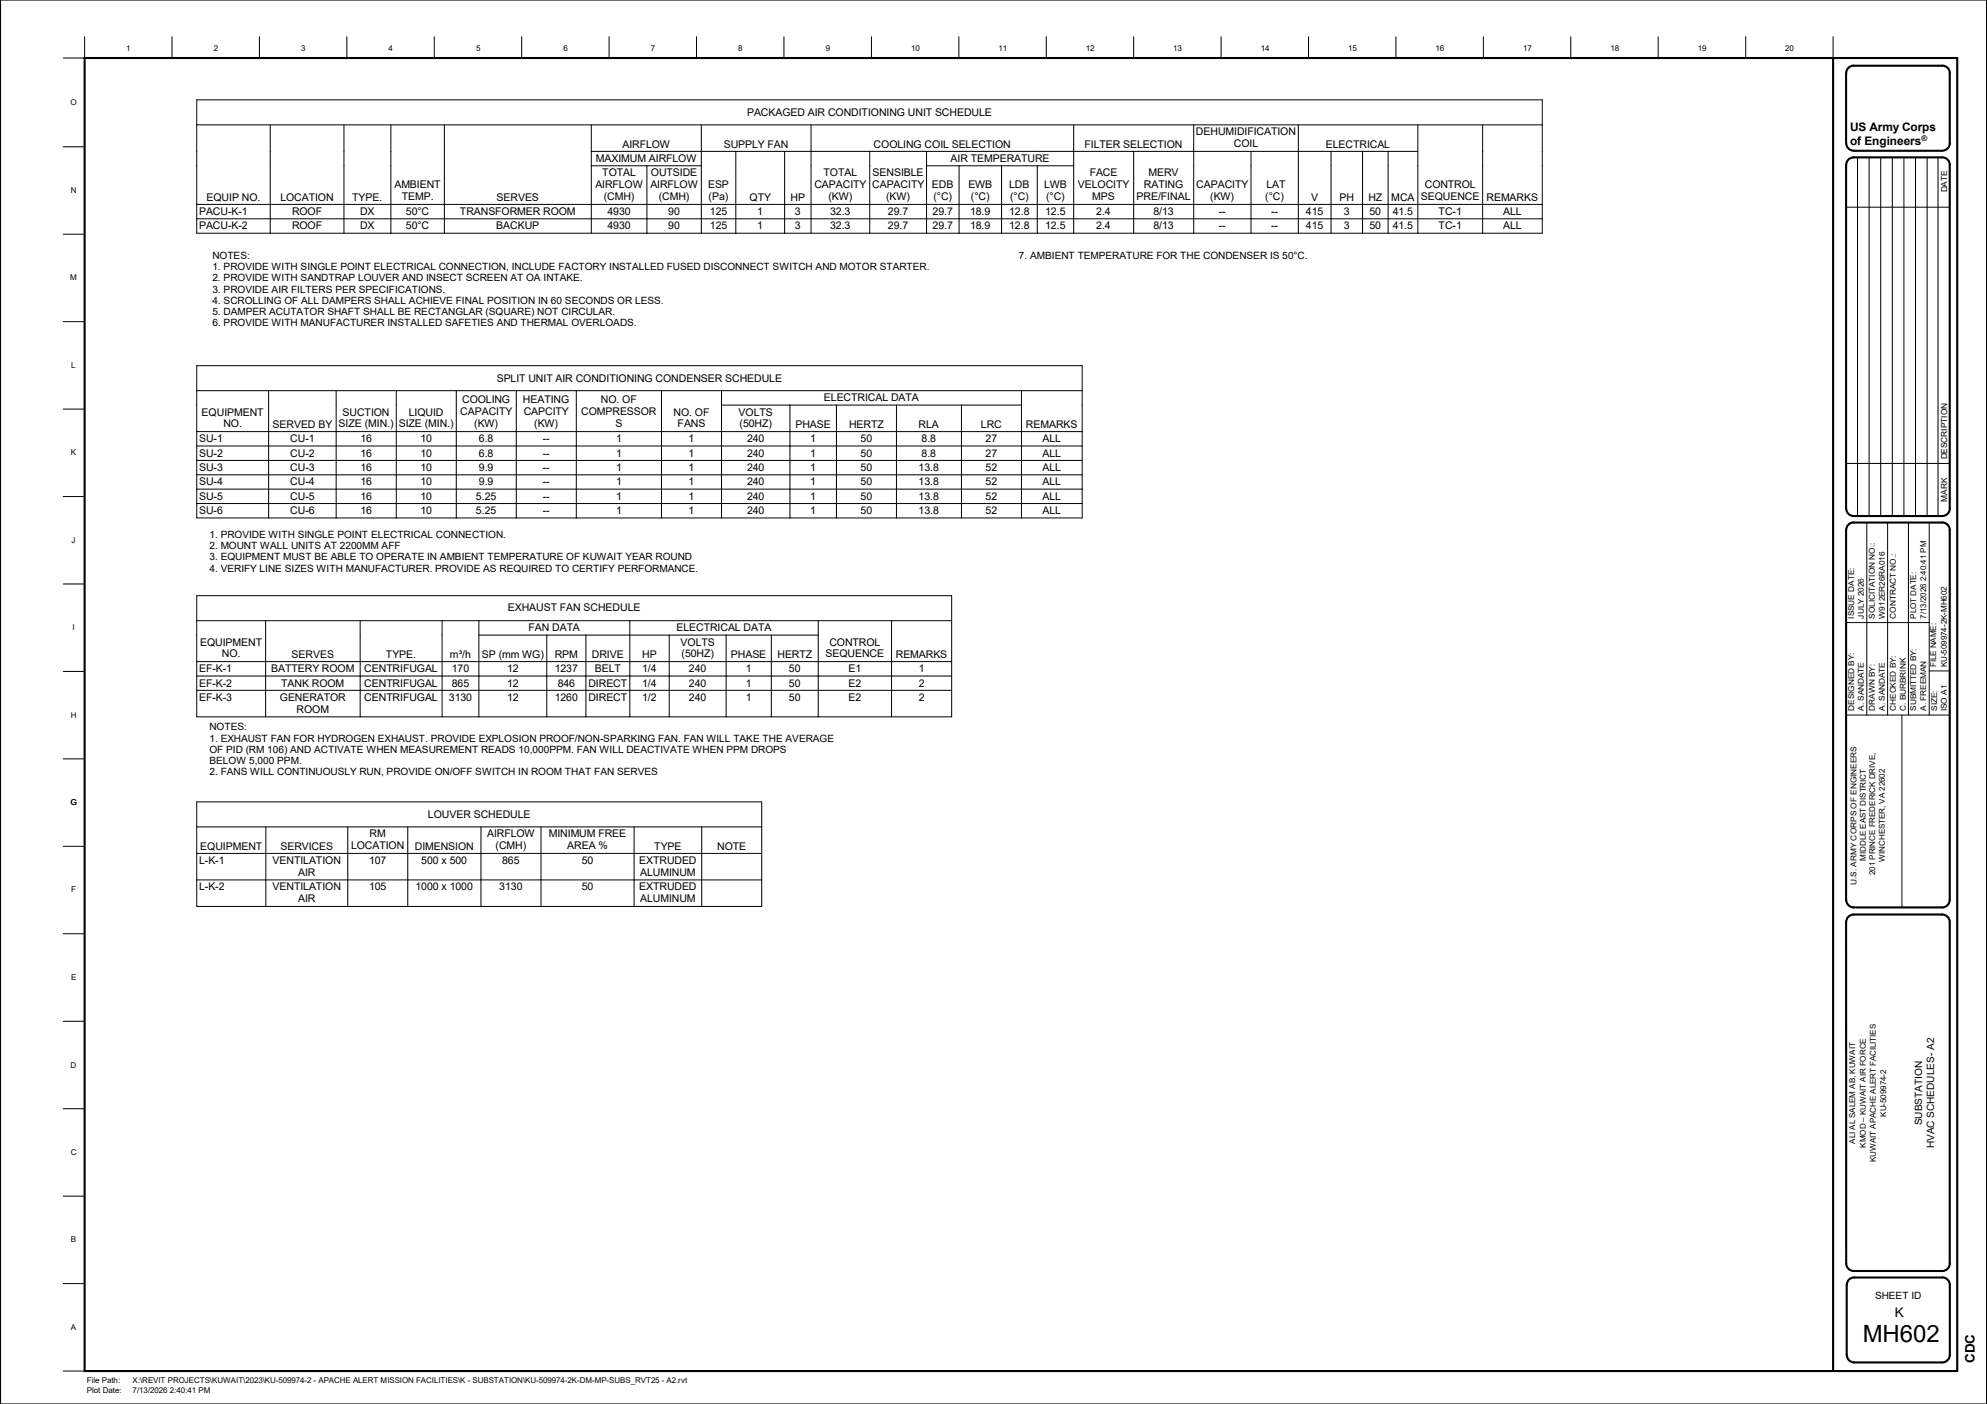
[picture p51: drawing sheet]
<svg xmlns="http://www.w3.org/2000/svg" width="841mm" height="594mm" viewBox="0 0 841 594" stroke-linecap="round" stroke-linejoin="round" font-family="sans-serif">
<defs><g id="words">
<text font-size="10.1" x="788.5" y="567.9">MH602</text>
<g font-size="5.6">
<text x="802" y="557.4">K</text>
<text x="835.9" y="576.7" transform="rotate(-90 835.9 576.7)">CDC</text>
</g>
<g font-size="5">
<text x="783.1" y="55.5">US Army Corps</text>
<text x="783.1" y="61.3">of Engineers</text>
</g>
<g font-size="4.5">
<text x="316.2" y="48.9">PACKAGED AIR CONDITIONING UNIT SCHEDULE</text>
<text x="506.2" y="57.3">DEHUMIDIFICATION</text>
<text x="263.5" y="62.4">AIRFLOW</text>
<text x="306.3" y="62.4">SUPPLY FAN</text>
<text x="369.7" y="62.4">COOLING COIL SELECTION</text>
<text x="459.1" y="62.4">FILTER SELECTION</text>
<text x="522.2" y="62.2">COIL</text>
<text x="561.2" y="62.4">ELECTRICAL</text>
<text x="252.2" y="68.5">MAXIMUM AIRFLOW</text>
<text x="402.3" y="68.5">AIR TEMPERATURE</text>
<text x="254.9" y="74.6">TOTAL</text>
<text x="275.5" y="74.6">OUTSIDE</text>
<text x="348.6" y="74.6">TOTAL</text>
<text x="369.3" y="74.6">SENSIBLE</text>
<text x="461.2" y="74.6">FACE</text>
<text x="486.1" y="74.6">MERV</text>
<text x="166.9" y="79.7">AMBIENT</text>
<text x="252" y="79.5">AIRFLOW</text>
<text x="275.3" y="79.5">AIRFLOW</text>
<text x="299.7" y="79.7">ESP</text>
<text x="344.7" y="79.5">CAPACITY</text>
<text x="369.1" y="79.5">CAPACITY</text>
<text x="394.5" y="79.7">EDB</text>
<text x="409.9" y="79.7">EWB</text>
<text x="427.1" y="79.7">LDB</text>
<text x="441.9" y="79.7">LWB</text>
<text x="456.2" y="79.5">VELOCITY</text>
<text x="484.2" y="79.5">RATING</text>
<text x="506.3" y="79.7">CAPACITY</text>
<text x="536" y="79.7">LAT</text>
<text x="603" y="79.7">CONTROL</text>
<text x="87.4" y="84.9">EQUIP NO.</text>
<text x="118.7" y="84.9">LOCATION</text>
<text x="149.1" y="84.9">TYPE.</text>
<text x="170" y="84.7">TEMP.</text>
<text x="210.2" y="84.9">SERVES</text>
<text x="255.6" y="84.5">(CMH)</text>
<text x="278.8" y="84.5">(CMH)</text>
<text x="299.9" y="84.7">(Pa)</text>
<text x="317.2" y="84.9">QTY</text>
<text x="334.6" y="84.9">HP</text>
<text x="350.6" y="84.5">(KW)</text>
<text x="375.1" y="84.5">(KW)</text>
<text x="395.1" y="84.7">(°C)</text>
<text x="411" y="84.7">(°C)</text>
<text x="427.5" y="84.7">(°C)</text>
<text x="442.8" y="84.7">(°C)</text>
<text x="462.3" y="84.5">MPS</text>
<text x="481.1" y="84.5">PRE/FINAL</text>
<text x="512.3" y="84.7">(KW)</text>
<text x="535.6" y="84.7">(°C)</text>
<text x="554.9" y="84.9">V</text>
<text x="567" y="84.9">PH</text>
<text x="579.2" y="84.9">HZ</text>
<text x="588.9" y="84.9">MCA</text>
<text x="601.4" y="84.7">SEQUENCE</text>
<text x="629.2" y="84.9">REMARKS</text>
<text x="84.2" y="90.9">PACU-K-1</text>
<text x="123.6" y="90.9">ROOF</text>
<text x="152.4" y="90.9">DX</text>
<text x="171.8" y="90.9">50°C</text>
<text x="194.7" y="90.9">TRANSFORMER ROOM</text>
<text x="257.1" y="90.9">4930</text>
<text x="282.9" y="90.9">90</text>
<text x="300.5" y="90.9">125</text>
<text x="320.5" y="90.9">1</text>
<text x="336.5" y="90.9">3</text>
<text x="351.4" y="90.9">32.3</text>
<text x="375.8" y="90.9">29.7</text>
<text x="394.7" y="90.9">29.7</text>
<text x="410.6" y="90.9">18.9</text>
<text x="427.1" y="90.9">12.8</text>
<text x="442.4" y="90.9">12.5</text>
<text x="464" y="90.9">2.4</text>
<text x="488.2" y="90.9">8/13</text>
<text x="515.9" y="90.9">--</text>
<text x="538.1" y="90.9">--</text>
<text x="552.7" y="90.9">415</text>
<text x="568.8" y="90.9">3</text>
<text x="579.7" y="90.9">50</text>
<text x="589.5" y="90.9">41.5</text>
<text x="608.9" y="90.9">TC-1</text>
<text x="636.2" y="90.9">ALL</text>
<text x="84.2" y="97">PACU-K-2</text>
<text x="123.6" y="97">ROOF</text>
<text x="152.4" y="97">DX</text>
<text x="171.8" y="97">50°C</text>
<text x="210.1" y="97">BACKUP</text>
<text x="257.1" y="97">4930</text>
<text x="282.9" y="97">90</text>
<text x="300.5" y="97">125</text>
<text x="320.5" y="97">1</text>
<text x="336.5" y="97">3</text>
<text x="351.4" y="97">32.3</text>
<text x="375.8" y="97">29.7</text>
<text x="394.7" y="97">29.7</text>
<text x="410.6" y="97">18.9</text>
<text x="427.1" y="97">12.8</text>
<text x="442.4" y="97">12.5</text>
<text x="464" y="97">2.4</text>
<text x="488.2" y="97">8/13</text>
<text x="515.9" y="97">--</text>
<text x="538.1" y="97">--</text>
<text x="552.7" y="97">415</text>
<text x="568.8" y="97">3</text>
<text x="579.7" y="97">50</text>
<text x="589.5" y="97">41.5</text>
<text x="608.9" y="97">TC-1</text>
<text x="636.2" y="97">ALL</text>
<text x="210.2" y="161.5">SPLIT UNIT AIR CONDITIONING CONDENSER SCHEDULE</text>
<text x="195.6" y="170.7">COOLING</text>
<text x="221.4" y="170.7">HEATING</text>
<text x="254.3" y="170.7">NO. OF</text>
<text x="348.7" y="169.8">ELECTRICAL DATA</text>
<text x="85.3" y="175.9">EQUIPMENT</text>
<text x="145" y="175.9">SUCTION</text>
<text x="173" y="175.9">LIQUID</text>
<text x="194.8" y="175.7">CAPACITY</text>
<text x="221.7" y="175.7">CAPCITY</text>
<text x="246" y="175.7">COMPRESSOR</text>
<text x="285.1" y="175.9">NO. OF</text>
<text x="312.6" y="175.9">VOLTS</text>
<text x="94.5" y="180.8">NO.</text>
<text x="115.4" y="181">SERVED BY</text>
<text x="143.3" y="180.8">SIZE (MIN.)</text>
<text x="168.7" y="180.8">SIZE (MIN.)</text>
<text x="200.7" y="180.7">(KW)</text>
<text x="226.1" y="180.7">(KW)</text>
<text x="260.5" y="180.7">S</text>
<text x="286.8" y="180.8">FANS</text>
<text x="313" y="180.8">(50HZ)</text>
<text x="336.7" y="181">PHASE</text>
<text x="359.4" y="181">HERTZ</text>
<text x="388.8" y="181">RLA</text>
<text x="415.2" y="181">LRC</text>
<text x="434.3" y="181">REMARKS</text>
<text x="84.2" y="187.1">SU-1</text>
<text x="122.9" y="187.1">CU-1</text>
<text x="152.5" y="187.1">16</text>
<text x="177.9" y="187.1">10</text>
<text x="202.7" y="187.1">6.8</text>
<text x="229.7" y="187.1">--</text>
<text x="260.7" y="187.1">1</text>
<text x="291.5" y="187.1">1</text>
<text x="316.2" y="187.1">240</text>
<text x="342.9" y="187.1">1</text>
<text x="364.3" y="187.1">50</text>
<text x="390.1" y="187.1">8.8</text>
<text x="417.2" y="187.1">27</text>
<text x="441.2" y="187.1">ALL</text>
<text x="84.2" y="193.2">SU-2</text>
<text x="122.9" y="193.2">CU-2</text>
<text x="152.5" y="193.2">16</text>
<text x="177.9" y="193.2">10</text>
<text x="202.7" y="193.2">6.8</text>
<text x="229.7" y="193.2">--</text>
<text x="260.7" y="193.2">1</text>
<text x="291.5" y="193.2">1</text>
<text x="316.2" y="193.2">240</text>
<text x="342.9" y="193.2">1</text>
<text x="364.3" y="193.2">50</text>
<text x="390.1" y="193.2">8.8</text>
<text x="417.2" y="193.2">27</text>
<text x="441.2" y="193.2">ALL</text>
<text x="84.2" y="199.3">SU-3</text>
<text x="122.9" y="199.3">CU-3</text>
<text x="152.5" y="199.3">16</text>
<text x="177.9" y="199.3">10</text>
<text x="202.7" y="199.3">9.9</text>
<text x="229.7" y="199.3">--</text>
<text x="260.7" y="199.3">1</text>
<text x="291.5" y="199.3">1</text>
<text x="316.2" y="199.3">240</text>
<text x="342.9" y="199.3">1</text>
<text x="364.3" y="199.3">50</text>
<text x="388.8" y="199.3">13.8</text>
<text x="417.2" y="199.3">52</text>
<text x="441.2" y="199.3">ALL</text>
<text x="84.2" y="205.4">SU-4</text>
<text x="122.9" y="205.4">CU-4</text>
<text x="152.5" y="205.4">16</text>
<text x="177.9" y="205.4">10</text>
<text x="202.7" y="205.4">9.9</text>
<text x="229.7" y="205.4">--</text>
<text x="260.7" y="205.4">1</text>
<text x="291.5" y="205.4">1</text>
<text x="316.2" y="205.4">240</text>
<text x="342.9" y="205.4">1</text>
<text x="364.3" y="205.4">50</text>
<text x="388.8" y="205.4">13.8</text>
<text x="417.2" y="205.4">52</text>
<text x="441.2" y="205.4">ALL</text>
<text x="84.2" y="211.5">SU-5</text>
<text x="122.9" y="211.5">CU-5</text>
<text x="152.5" y="211.5">16</text>
<text x="177.9" y="211.5">10</text>
<text x="201.5" y="211.5">5.25</text>
<text x="229.7" y="211.5">--</text>
<text x="260.7" y="211.5">1</text>
<text x="291.5" y="211.5">1</text>
<text x="316.2" y="211.5">240</text>
<text x="342.9" y="211.5">1</text>
<text x="364.3" y="211.5">50</text>
<text x="388.8" y="211.5">13.8</text>
<text x="417.2" y="211.5">52</text>
<text x="441.2" y="211.5">ALL</text>
<text x="84.2" y="217.5">SU-6</text>
<text x="122.9" y="217.5">CU-6</text>
<text x="152.5" y="217.5">16</text>
<text x="177.9" y="217.5">10</text>
<text x="201.5" y="217.5">5.25</text>
<text x="229.7" y="217.5">--</text>
<text x="260.7" y="217.5">1</text>
<text x="291.5" y="217.5">1</text>
<text x="316.2" y="217.5">240</text>
<text x="342.9" y="217.5">1</text>
<text x="364.3" y="217.5">50</text>
<text x="388.8" y="217.5">13.8</text>
<text x="417.2" y="217.5">52</text>
<text x="441.2" y="217.5">ALL</text>
<text x="214.9" y="258.7">EXHAUST FAN SCHEDULE</text>
<text x="223.7" y="267.1">FAN DATA</text>
<text x="286.3" y="267.1">ELECTRICAL DATA</text>
<text x="84.7" y="273.2">EQUIPMENT</text>
<text x="288.1" y="273.2">VOLTS</text>
<text x="351" y="273.2">CONTROL</text>
<text x="93.9" y="278.1">NO.</text>
<text x="123.4" y="278.3">SERVES</text>
<text x="163.4" y="278.3">TYPE.</text>
<text x="190.5" y="278.3">m³/h</text>
<text x="204" y="278.3">SP (mm WG)</text>
<text x="234.8" y="278.3">RPM</text>
<text x="250.5" y="278.3">DRIVE</text>
<text x="271.9" y="278.3">HP</text>
<text x="288.5" y="278.1">(50HZ)</text>
<text x="309.4" y="278.3">PHASE</text>
<text x="329.1" y="278.3">HERTZ</text>
<text x="349.4" y="278.1">SEQUENCE</text>
<text x="379.1" y="278.3">REMARKS</text>
<text x="84.2" y="284.4">EF-K-1</text>
<text x="114.8" y="284.4">BATTERY ROOM</text>
<text x="154.2" y="284.4">CENTRIFUGAL</text>
<text x="191.2" y="284.4">170</text>
<text x="214.6" y="284.4">12</text>
<text x="234.8" y="284.4">1237</text>
<text x="251.7" y="284.4">BELT</text>
<text x="271.8" y="284.4">1/4</text>
<text x="291.6" y="284.4">240</text>
<text x="315.7" y="284.4">1</text>
<text x="333.9" y="284.4">50</text>
<text x="359.1" y="284.4">E1</text>
<text x="388.9" y="284.4">1</text>
<text x="84.2" y="290.5">EF-K-2</text>
<text x="119" y="290.5">TANK ROOM</text>
<text x="154.2" y="290.5">CENTRIFUGAL</text>
<text x="191.2" y="290.5">865</text>
<text x="214.6" y="290.5">12</text>
<text x="236.1" y="290.5">846</text>
<text x="249" y="290.5">DIRECT</text>
<text x="271.8" y="290.5">1/4</text>
<text x="291.6" y="290.5">240</text>
<text x="315.7" y="290.5">1</text>
<text x="333.9" y="290.5">50</text>
<text x="359.1" y="290.5">E2</text>
<text x="388.9" y="290.5">2</text>
<text x="84.2" y="296.6">EF-K-3</text>
<text x="118.4" y="296.6">GENERATOR</text>
<text x="154.2" y="296.6">CENTRIFUGAL</text>
<text x="190" y="296.6">3130</text>
<text x="214.6" y="296.6">12</text>
<text x="234.8" y="296.6">1260</text>
<text x="249" y="296.6">DIRECT</text>
<text x="271.8" y="296.6">1/2</text>
<text x="291.6" y="296.6">240</text>
<text x="315.7" y="296.6">1</text>
<text x="333.9" y="296.6">50</text>
<text x="359.1" y="296.6">E2</text>
<text x="388.9" y="296.6">2</text>
<text x="125.6" y="301.5">ROOM</text>
<text x="181.1" y="346">LOUVER SCHEDULE</text>
<text x="84.8" y="359.5">EQUIPMENT</text>
<text x="118.7" y="359.5">SERVICES</text>
<text x="148.6" y="359.3">LOCATION</text>
<text x="156.5" y="354.3">RM</text>
<text x="175.6" y="359.5">DIMENSION</text>
<text x="206.2" y="354.3">AIRFLOW</text>
<text x="209.8" y="359.3">(CMH)</text>
<text x="232.2" y="354.3">MINIMUM FREE</text>
<text x="240.1" y="359.3">AREA %</text>
<text x="276.9" y="359.5">TYPE</text>
<text x="303.6" y="359.5">NOTE</text>
<text x="84.2" y="365.5">L-K-1</text>
<text x="115.4" y="365.5">VENTILATION</text>
<text x="156.2" y="365.5">107</text>
<text x="178.3" y="365.5">500 x 500</text>
<text x="212.6" y="365.5">865</text>
<text x="246.2" y="365.5">50</text>
<text x="270.6" y="365.5">EXTRUDED</text>
<text x="126.2" y="370.5">AIR</text>
<text x="270.9" y="370.5">ALUMINUM</text>
<text x="84.2" y="376.8">L-K-2</text>
<text x="115.4" y="376.8">VENTILATION</text>
<text x="156.2" y="376.8">105</text>
<text x="175.9" y="376.8">1000 x 1000</text>
<text x="211.3" y="376.8">3130</text>
<text x="246.2" y="376.8">50</text>
<text x="270.6" y="376.8">EXTRUDED</text>
<text x="126.2" y="381.7">AIR</text>
<text x="270.9" y="381.7">ALUMINUM</text>
</g>
<g font-size="4.3">
<text x="431.2" y="109.6">7. AMBIENT TEMPERATURE FOR THE CONDENSER IS 50°C.</text>
<text x="813.6" y="476.1" transform="rotate(-90 813.6 476.1)">SUBSTATION</text>
<text x="818.7" y="485.9" transform="rotate(-90 818.7 485.9)">HVAC SCHEDULES- A2</text>
</g>
<g font-size="4.2">
<text x="89.9" y="109.6">NOTES:</text>
<text x="89.9" y="114.3">1. PROVIDE WITH SINGLE POINT ELECTRICAL CONNECTION, INCLUDE FACTORY INSTALLED FUSED DISCONNECT SWITCH AND MOTOR STARTER.</text>
<text x="89.9" y="119.1">2. PROVIDE WITH SANDTRAP LOUVER AND INSECT SCREEN AT OA INTAKE.</text>
<text x="89.9" y="123.9">3. PROVIDE AIR FILTERS PER SPECIFICATIONS.</text>
<text x="89.9" y="128.6">4. SCROLLING OF ALL DAMPERS SHALL ACHIEVE FINAL POSITION IN 60 SECONDS OR LESS.</text>
<text x="89.9" y="133.4">5. DAMPER ACUTATOR SHAFT SHALL BE RECTANGLAR (SQUARE) NOT CIRCULAR.</text>
<text x="89.9" y="138.1">6. PROVIDE WITH MANUFACTURER INSTALLED SAFETIES AND THERMAL OVERLOADS.</text>
<text x="88.6" y="227.5">1. PROVIDE WITH SINGLE POINT ELECTRICAL CONNECTION.</text>
<text x="88.6" y="232.3">2. MOUNT WALL UNITS AT 2200MM AFF</text>
<text x="88.6" y="237.1">3. EQUIPMENT MUST BE ABLE TO OPERATE IN AMBIENT TEMPERATURE OF KUWAIT YEAR ROUND</text>
<text x="88.6" y="241.9">4. VERIFY LINE SIZES WITH MANUFACTURER. PROVIDE AS REQUIRED TO CERTIFY PERFORMANCE.</text>
<text x="88.6" y="309">NOTES:</text>
<text x="88.6" y="313.8">1. EXHAUST FAN FOR HYDROGEN EXHAUST. PROVIDE EXPLOSION PROOF/NON-SPARKING FAN. FAN WILL TAKE THE AVERAGE</text>
<text x="88.6" y="318.6">OF PID (RM 106) AND ACTIVATE WHEN MEASUREMENT READS 10,000PPM. FAN WILL DEACTIVATE WHEN PPM DROPS</text>
<text x="88.6" y="323.3">BELOW 5,000 PPM.</text>
<text x="88.6" y="328.1">2. FANS WILL CONTINUOUSLY RUN, PROVIDE ON/OFF SWITCH IN ROOM THAT FAN SERVES</text>
<text x="793.6" y="549.7">SHEET ID</text>
</g>
<g font-size="3.5">
<text x="824.1" y="81.4" transform="rotate(-90 824.1 81.4)">DATE</text>
<text x="824.1" y="194.4" transform="rotate(-90 824.1 194.4)">DESCRIPTION</text>
<text x="824.1" y="212.2" transform="rotate(-90 824.1 212.2)">MARK</text>
</g>
<g font-size="3.4">
<text x="53.5" y="21.5">1</text>
<text x="90.5" y="21.5">2</text>
<text x="127.5" y="21.5">3</text>
<text x="164.5" y="21.5">4</text>
<text x="201.5" y="21.5">5</text>
<text x="238.5" y="21.5">6</text>
<text x="275.5" y="21.5">7</text>
<text x="312.5" y="21.5">8</text>
<text x="349.5" y="21.5">9</text>
<text x="385.6" y="21.5">10</text>
<text x="422.6" y="21.5">11</text>
<text x="459.6" y="21.5">12</text>
<text x="496.6" y="21.5">13</text>
<text x="533.7" y="21.5">14</text>
<text x="570.7" y="21.5">15</text>
<text x="607.7" y="21.5">16</text>
<text x="644.7" y="21.5">17</text>
<text x="681.7" y="21.5">18</text>
<text x="718.7" y="21.5">19</text>
<text x="755.7" y="21.5">20</text>
<text x="29.8" y="44.6">O</text>
<text x="29.9" y="81.6">N</text>
<text x="29.8" y="118.6">M</text>
<text x="30.2" y="155.6">L</text>
<text x="30" y="192.6">K</text>
<text x="30.3" y="229.6">J</text>
<text x="784.8" y="261.7" transform="rotate(-90 784.8 261.7)">ISSUE DATE:</text>
<text x="788.9" y="261.7" transform="rotate(-90 788.9 261.7)">JULY 2026</text>
<text x="793.6" y="261.7" transform="rotate(-90 793.6 261.7)">SOLICITATION NO.:</text>
<text x="797.8" y="261.7" transform="rotate(-90 797.8 261.7)">W912ER26RA016</text>
<text x="802.4" y="261.7" transform="rotate(-90 802.4 261.7)">CONTRACT NO.:</text>
<text x="811.1" y="261.7" transform="rotate(-90 811.1 261.7)">PLOT DATE:</text>
<text x="815.2" y="261.7" transform="rotate(-90 815.2 261.7)">7/13/2026 2:40:41 PM</text>
<text x="30.7" y="266.6">I</text>
<text x="819.6" y="282.3" transform="rotate(-90 819.6 282.3)">FILE NAME:</text>
<text x="824.1" y="282.3" transform="rotate(-90 824.1 282.3)">KU-509974-2K-MH602</text>
<text x="29.9" y="303.6">H</text>
<text x="784.8" y="300.8" transform="rotate(-90 784.8 300.8)">DESIGNED BY:</text>
<text x="788.9" y="300.8" transform="rotate(-90 788.9 300.8)">A. SANDATE</text>
<text x="793.6" y="300.8" transform="rotate(-90 793.6 300.8)">DRAWN BY:</text>
<text x="797.8" y="300.8" transform="rotate(-90 797.8 300.8)">A. SANDATE</text>
<text x="802.4" y="300.8" transform="rotate(-90 802.4 300.8)">CHECKED BY:</text>
<text x="806.6" y="300.8" transform="rotate(-90 806.6 300.8)">C. BURBRINK</text>
<text x="811.1" y="300.8" transform="rotate(-90 811.1 300.8)">SUBMITTED BY:</text>
<text x="815.2" y="300.8" transform="rotate(-90 815.2 300.8)">A. FREEMAN</text>
<text x="820" y="300.8" transform="rotate(-90 820 300.8)">SIZE:</text>
<text x="824.1" y="300.9" transform="rotate(-90 824.1 300.9)">ISO A1</text>
<text x="29.8" y="340.6">G</text>
<text x="789.7" y="364.2" transform="rotate(-90 789.7 364.2)">MIDDLE EAST DISTRICT</text>
<text x="797.7" y="364.6" transform="rotate(-90 797.7 364.6)">WINCHESTER, VA 22602</text>
<text x="793.7" y="370.2" transform="rotate(-90 793.7 370.2)">201 PRINCE FREDERICK DRIVE,</text>
<text x="30.1" y="377.6">F</text>
<text x="785.8" y="374.5" transform="rotate(-90 785.8 374.5)">U.S. ARMY CORPS OF ENGINEERS</text>
<text x="30.1" y="414.7">E</text>
<text x="29.9" y="451.7">D</text>
<text x="798.3" y="472.5" transform="rotate(-90 798.3 472.5)">KU-509974-2</text>
<text x="785.2" y="483.9" transform="rotate(-90 785.2 483.9)">ALI AL SALEM AB, KUWAIT</text>
<text x="789.7" y="485.6" transform="rotate(-90 789.7 485.6)">KMOD – KUWAIT AIR FORCE</text>
<text x="29.9" y="488.8">C</text>
<text x="794" y="491.7" transform="rotate(-90 794 491.7)">KUWAIT APACHE ALERT FACILITIES</text>
<text x="30" y="525.7">B</text>
<text x="30" y="562.7">A</text>
<text x="36.8" y="585.4">File Path:</text>
<text x="56.1" y="585.4">X:\REVIT PROJECTS\KUWAIT\2023\KU-509974-2 - APACHE ALERT MISSION FACILITIES\K - SUBSTATION\KU-509974-2K-DM-MP-SUBS_RVT25 - A2.rvt</text>
<text x="36.8" y="589.5">Plot Date:</text>
<text x="56.1" y="589.5">7/13/2026 2:40:41 PM</text>
</g>
<text font-size="3.3" x="813.3" y="59.8">®</text>
</g></defs>
<g fill="none" stroke="#000" stroke-width=".42">
<path d="M35.8 15.5v9.1h-9M72.8 15.5v9.1M109.8 15.5v9.1M146.8 15.5v9.1M183.8 15.5v9.1M220.8 15.5v9.1M257.8 15.5v9.1M294.8 15.5v9.1M331.8 15.5v9.1M368.9 15.5v9.1M405.8 15.5v9.1M442.8 15.5v9.1"/>
<path d="M479.8 15.5v9.1M516.8 15.5v9.1M553.8 15.5v9.1M590.8 15.5v9.1M627.8 15.5v9.1M664.8 15.5v9.1M701.8 15.5v9.1M738.9 15.5v9.1M775.9 15.5v9.1M83.3 42.3h569.5v56.4h-569.5zM83.3 52.8h569.5M114.4 52.8v45.9"/>
<path d="M145.6 52.8v45.9M165.4 52.8v45.9M188.1 52.8v45.9M250.3 52.8v45.9M296.8 52.8v45.9M343.3 52.8v45.9M454.4 52.8v45.9M505.2 52.8v45.9M549.5 52.8v45.9M600.1 52.8v45.9M627.5 52.8v45.9M26.8 62.1h9"/>
<path d="M250.3 70.1h46.5M250.3 64.1h349.8M273.8 70.1v28.6M311.4 64.1v34.6M332.1 64.1v34.6M368.1 64.1v34.6M392.2 70.1h62.2M392.2 64.1v34.6M405.9 70.1v28.6M423.9 70.1v28.6M439 70.1v28.6M479.8 64.1v34.6"/>
<path d="M529.5 64.1v34.6M563.4 64.1v34.6M576.7 64.1v34.6M587.5 64.1v34.6M786.2 66.6v151.8M791.1 66.6v151.8M796 66.6v151.8M800.9 66.6v151.8M805.9 66.6v151.8M810.8 66.6v151.8M815.7 66.6v151.8M820.3 66.6v151.8"/>
<path d="M26.8 99.1h9M83.3 92.6h569.5M83.3 86.5h569.5M781.4 87.7h43.8M26.8 136.1h9M83.3 154.7h374.7v64.5h-374.7zM26.8 173.1h9M83.3 165.3h374.7M113.7 165.3v53.9M142.3 165.3v53.9M167.7 165.3v53.9M193.1 165.3v53.9"/>
<path d="M218.5 165.3v53.9M243.9 165.3v53.9M280 165.3v53.9M305.4 171.4h127M305.4 165.3v53.9M334.3 171.4v47.8M354 171.4v47.8M379.4 171.4v47.8M407 171.4v47.8M432.4 165.3v53.9M83.3 194.8h374.7M83.3 188.7h374.7"/>
<path d="M83.3 182.6h374.7M781.4 196.1h43.8M26.8 210.1h9M83.3 213.1h374.7M83.3 207h374.7M83.3 200.9h374.7M790.2 221.1v81.5M799 221.1v81.5M807.8 221.1v81.5M816.6 221.1v81.5M26.8 247.1h9M83.3 252.1h319.5v51.2h-319.5z"/>
<path d="M83.3 280h319.5M83.3 262.6h319.5M112.4 262.6v40.7M152.4 262.6v40.7M187.1 262.6v40.7M202.7 268.7h143.6M202.7 262.6v40.7M231.4 268.7v34.6M248 268.7v34.6M266.6 262.6v40.7M283.3 268.7v34.6M307.3 268.7v34.6"/>
<path d="M326.5 268.7v34.6M346.3 262.6v40.7M377.4 262.6v40.7M781.4 263.4h35.2M26.8 284.1h9M83.3 292.1h319.5M83.3 286h319.5M816.6 283.9h8.6M781.4 302.6h43.8M805 302.6v81.4M26.8 321.1h9M26.8 358.1h9"/>
<path d="M26.8 395.1h9M26.8 432.1h9M26.8 469.1h9M26.8 506.1h9M26.8 543.1h9M26.8 580.1h9"/>
</g>
<g fill="none" stroke="#000" stroke-width=".89">
<path d="M0 0v594.1M841 0v594.1M35.8 24.6h792.6v555.5h-792.6zM775.9 24.6v555.5M781.4 31v29.6M784.6 27.8h37.5M784.6 27.8a3.1 3.1 0 0 0-3.2 3.1M822.1 27.8a3.2 3.2 0 0 1 3.2 3.1M825.2 31v29.6M781.4 69.8v145.4M781.4 60.6a3.2 3.2 0 0 0 3.2 3.2M784.6 66.6h37.5a3.2 3.2 0 0 1 3.2 3.2v145.4a3.2 3.2 0 0 1-3.2 3.2h-37.5"/>
<path d="M784.6 63.8h37.5M784.6 66.6a3.1 3.1 0 0 0-3.2 3.2M825.3 60.6a3.2 3.2 0 0 1-3.2 3.2M781.4 215.2a3.2 3.2 0 0 0 3.2 3.2M781.4 224.3v156.5M784.6 221.1h37.5M784.6 221.1a3.1 3.1 0 0 0-3.2 3.1M822.1 221.1a3.2 3.2 0 0 1 3.1 3.1M825.2 224.3v156.5a3.2 3.2 0 0 1-3.1 3.2h-37.5M781.4 380.8a3.2 3.2 0 0 0 3.2 3.2M784.6 387h37.5a3.2 3.2 0 0 1 3.1 3.1l.1 144.5a3.2 3.2 0 0 1-3.2 3.2h-37.5a3.2 3.2 0 0 1-3.2-3.2v-144.5M784.6 387a3.1 3.1 0 0 0-3.2 3.1"/>
<path d="M782.6 541.4l1-.6 1.3-.3 37.2 .1a3.1 3.1 0 0 1 3.2 3.1v29.6a3.2 3.2 0 0 1-3.2 3.2h-37.2a3.2 3.2 0 0 1-3.2-3.2l-.1-29.6 .3-1.3z"/>
</g>
<g fill="#fff">
<path d="M88.6 305.2h15.9v4.8h-15.9z"/>
<path d="M88.6 310h165.4v4.7h-165.4z"/>
<path d="M254 310h1.4v4.7h-1.4z"/>
<path d="M255.4 310h97.7v4.7h-97.7z"/>
<path d="M88.6 314.7h244.4v4.8h-244.4z"/>
<path d="M88.6 319.5h39.2v4.8h-39.2z"/>
<path d="M88.6 324.3h189.9v4.8h-189.9z"/>
<path d="M89.9 105.8h15.8v4.7h-15.8z"/>
<path d="M89.9 110.5h303.5v4.8h-303.5z"/>
<path d="M89.9 115.3h156.8v4.8h-156.8z"/>
<path d="M89.9 120.1h98.6v4.7h-98.6z"/>
<path d="M89.9 124.8h191v4.8h-191z"/>
<path d="M89.9 129.6h170.5v4.7h-170.5z"/>
<path d="M89.9 134.3h179.6v4.8h-179.6z"/>
<path d="M431.2 105.8h122.3v4.7h-122.3z"/>
<path d="M88.6 223.7h125.6v4.8h-125.6z"/>
<path d="M88.6 228.5h80.9v4.8h-80.9z"/>
<path d="M88.6 233.3h204.3v4.7h-204.3z"/>
<path d="M88.6 238h207v4.8h-207z"/>
</g>
<path d="M83.3 339.3h239.1v44.2h-239.1zM83.3 349.9h239.1M112.5 349.9v33.6M147.2 349.9v33.6M172.6 349.9v33.6M203.6 349.9v33.6M229 349.9v33.6M268.4 349.9v33.6M297 349.9v33.6M83.3 372.3h239.1M83.3 361.1h239.1" fill="none" stroke="#000" stroke-width=".42"/>
<use href="#words"/>
</svg>
